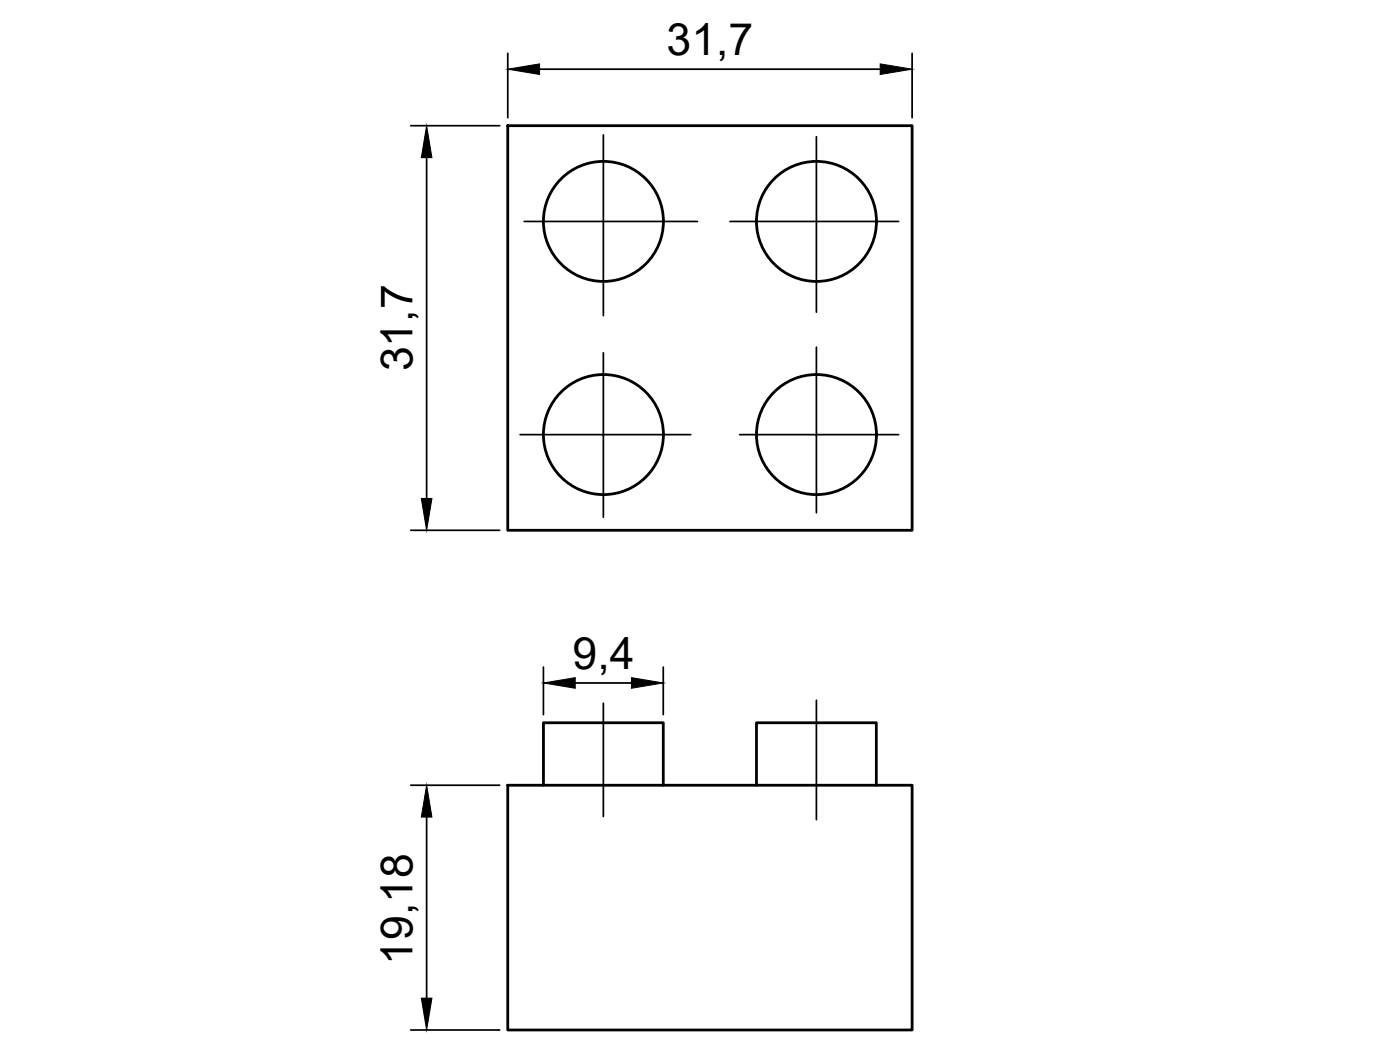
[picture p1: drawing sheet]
<svg xmlns="http://www.w3.org/2000/svg" width="76mm" height="58mm" viewBox="0 0 76 58" stroke-linecap="round" stroke-linejoin="round" font-family="sans-serif">
<defs><g id="words">
<g font-size="2.4">
<text x="36.1" y="3">31,7</text>
<text x="22.3" y="20.1" transform="rotate(-90 22.3 20.1)">31,7</text>
<text x="31" y="36.2">9,4</text>
<text x="22.3" y="52.2" transform="rotate(-90 22.3 52.2)">19,18</text>
</g>
</g></defs>
<!-- layer: Drawing -->
<g fill="none" stroke="#000" stroke-width=".15">
<path d="M27.5 6.8h21.9v21.9h-21.9zM27.5 42.5h21.9v13.3h-21.9zM29.4 42.5v-3.4h6.5v3.4M41 42.5v-3.4h6.5v3.4"/>
<circle cx="32.7" cy="12" r="3.3"/>
<circle cx="44.2" cy="12" r="3.3"/>
<circle cx="32.7" cy="23.5" r="3.3"/>
<circle cx="44.2" cy="23.5" r="3.3"/>
</g>
<!-- layer: Anotate -->
<path d="M22.3 6.8h4.8M23.1 8.5v18.5M27.5 2.9v3.5M29.2 3.7h18.5M49.4 2.9v3.5M22.3 28.7h4.8M29.4 36.1v2.6M31.2 37h3M35.9 36.1v2.6M22.3 55.8h4.8M22.3 42.5h4.8M23.1 44.2v9.8" fill="none" stroke="#000" stroke-width=".09"/>
<path d="M23.1 6.8l.3 1.7h-.6zM27.5 3.7l1.7-.2v.5zM47.7 3.5l1.7 .2-1.7 .3zM22.8 27h.6l-.3 1.7zM29.4 37l1.8-.3v.6zM34.2 36.7l1.7 .3-1.7 .3zM22.8 54h.6l-.3 1.8zM23.1 42.5l.3 1.7h-.6z" fill="#000" stroke="#000" stroke-width=".05"/>
<!-- layer: Axes -->
<path d="M28.4 12h9.4M32.7 7.3v9.8M32.7 19.1v4.4h4.7M39.5 12h9.2M44.2 7.4v9.5M44.2 18.8v4.7h4.5M28.2 23.5h4.5v4.5M32.7 38.1v6.1M40.1 23.5h4.1v4.3M44.2 37.9v6.5" fill="none" stroke="#000" stroke-width=".09"/>
<use href="#words"/>
</svg>
